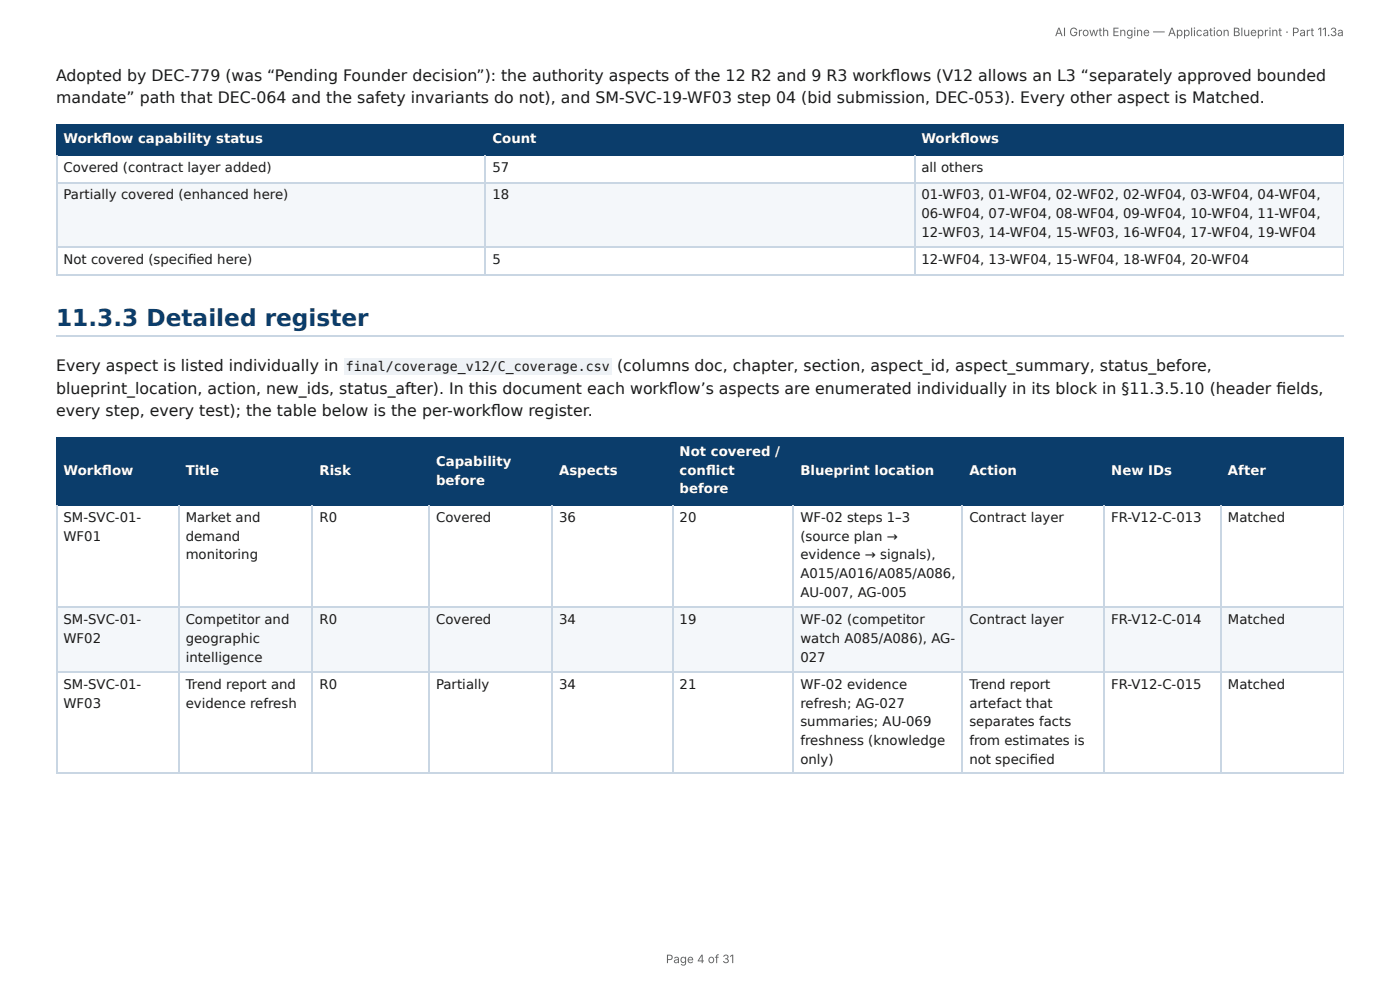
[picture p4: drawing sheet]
<svg xmlns="http://www.w3.org/2000/svg" width="297mm" height="210mm" viewBox="0 0 297 210" stroke-linecap="round" stroke-linejoin="round" font-family="sans-serif">
<defs><g id="words">
<text font-size="4.9" fill="#0b3d6b" x="11.9" y="69.3">11.3.3 Detailed register</text>
<g font-size="3.3" fill="#1a1a1a">
<text x="11.9" y="17.2">Adopted by DEC-779 (was “Pending Founder decision”): the authority aspects of the 12 R2 and 9 R3 workfl ows (V12 allows an L3 “separately approved bounded</text>
<text x="11.9" y="22">mandate” path that DEC-064 and the safety invariants do not), and SM-SVC-19-WF03 step 04 (bid submission, DEC-053). Every other aspect is Matched.</text>
<text x="11.9" y="78.8">Every aspect is listed individually in</text>
<text x="11.9" y="83.6">blueprint_location, action, new_ids, status_after). In this document each workfl ow’s aspects are enumerated individually in its block in §11.3.5.10 (header fi elds,</text>
<text x="131.1" y="78.8">(columns doc, chapter, section, aspect_id, aspect_summary, status_before,</text>
<text x="11.9" y="88.4">every step, every test); the table below is the per-workfl ow register.</text>
</g>
<g font-size="2.8" fill="#fff">
<text x="13.5" y="30.4">Workfl ow capability status</text>
<text x="104.6" y="30.4">Count</text>
<text x="195.7" y="30.4">Workfl ows</text>
<text x="13.5" y="100.8">Workfl ow</text>
<text x="39.4" y="100.8">Title</text>
<text x="67.9" y="100.8">Risk</text>
<text x="92.6" y="99">Capability</text>
<text x="118.7" y="100.8">Aspects</text>
<text x="144.4" y="96.8">Not covered /</text>
<text x="144.4" y="100.8">confl ict</text>
<text x="170" y="100.8">Blueprint location</text>
<text x="205.9" y="100.8">Action</text>
<text x="236" y="100.8">New IDs</text>
<text x="260.8" y="100.8">After</text>
<text x="92.6" y="102.9">before</text>
<text x="144.4" y="104.8">before</text>
</g>
<g font-size="2.8" fill="#1a1a1a">
<text x="13.5" y="36.5">Covered (contract layer added)</text>
<text x="104.6" y="36.5">57</text>
<text x="195.7" y="36.5">all others</text>
<text x="13.5" y="42.3">Partially covered (enhanced here)</text>
<text x="104.6" y="42.3">18</text>
<text x="195.7" y="42.3">01-WF03, 01-WF04, 02-WF02, 02-WF04, 03-WF04, 04-WF04,</text>
<text x="195.7" y="46.3">06-WF04, 07-WF04, 08-WF04, 09-WF04, 10-WF04, 11-WF04,</text>
<text x="195.7" y="50.3">12-WF03, 14-WF04, 15-WF03, 16-WF04, 17-WF04, 19-WF04</text>
<text x="13.5" y="56.1">Not covered (specifi ed here)</text>
<text x="104.6" y="56.1">5</text>
<text x="195.7" y="56.1">12-WF04, 13-WF04, 15-WF04, 18-WF04, 20-WF04</text>
<text x="73.5" y="78.8">final/coverage_v12/C_coverage.csv</text>
<text x="13.5" y="110.9">SM-SVC-01-</text>
<text x="39.4" y="110.9">Market and</text>
<text x="67.9" y="110.9">R0</text>
<text x="92.6" y="110.9">Covered</text>
<text x="118.7" y="110.9">36</text>
<text x="144.4" y="110.9">20</text>
<text x="170" y="110.9">WF-02 steps 1–3</text>
<text x="205.9" y="110.9">Contract layer</text>
<text x="236" y="110.9">FR-V12-C-013</text>
<text x="260.8" y="110.9">Matched</text>
<text x="13.5" y="114.8">WF01</text>
<text x="39.4" y="114.8">demand</text>
<text x="39.4" y="118.8">monitoring</text>
<text x="170" y="114.8">(source plan →</text>
<text x="170" y="118.8">evidence → signals),</text>
<text x="170" y="122.8">A015/A016/A085/A086,</text>
<text x="170" y="126.7">AU-007, AG-005</text>
<text x="13.5" y="132.6">SM-SVC-01-</text>
<text x="13.5" y="136.5">WF02</text>
<text x="39.4" y="132.6">Competitor and</text>
<text x="39.4" y="136.5">geographic</text>
<text x="67.9" y="132.6">R0</text>
<text x="92.6" y="132.6">Covered</text>
<text x="118.7" y="132.6">34</text>
<text x="144.4" y="132.6">19</text>
<text x="170" y="132.6">WF-02 (competitor</text>
<text x="170" y="136.5">watch A085/A086), AG-</text>
<text x="205.9" y="132.6">Contract layer</text>
<text x="236" y="132.6">FR-V12-C-014</text>
<text x="260.8" y="132.6">Matched</text>
<text x="39.4" y="140.5">intelligence</text>
<text x="170" y="140.5">027</text>
<text x="13.5" y="146.3">SM-SVC-01-</text>
<text x="39.4" y="146.3">Trend report and</text>
<text x="67.9" y="146.3">R0</text>
<text x="92.6" y="146.3">Partially</text>
<text x="118.7" y="146.3">34</text>
<text x="144.4" y="146.3">21</text>
<text x="170" y="146.3">WF-02 evidence</text>
<text x="205.9" y="146.3">Trend report</text>
<text x="236" y="146.3">FR-V12-C-015</text>
<text x="260.8" y="146.3">Matched</text>
<text x="13.5" y="150.3">WF03</text>
<text x="39.4" y="150.3">evidence refresh</text>
<text x="170" y="150.3">refresh; AG-027</text>
<text x="170" y="154.3">summaries; AU-069</text>
<text x="205.9" y="150.3">artefact that</text>
<text x="205.9" y="154.3">separates facts</text>
<text x="170" y="158.2">freshness (knowledge</text>
<text x="205.9" y="158.2">from estimates is</text>
<text x="170" y="162.2">only)</text>
<text x="205.9" y="162.2">not specifi ed</text>
</g>
<g font-size="2.5" fill="#666">
<text x="224.1" y="7.7">AI Growth Engine — Application Blueprint · Part 11.3a</text>
<text x="141.4" y="204.5">Page 4 of 31</text>
</g>
</g></defs>
<g fill="#0b3d6b">
<path d="M12.2 26.7h91v6.4h-91z"/>
<path d="M103.2 26.7h91v6.4h-91z"/>
<path d="M194.2 26.7h91.2v6.4h-91.2z"/>
</g>
<g fill="#f4f7fa">
<path d="M12.2 38.9h91v13.5h-91z"/>
<path d="M103.2 38.9h91v13.5h-91z"/>
<path d="M194.2 38.9h91.2v13.5h-91.2z"/>
</g>
<path d="M11.9 26.6h273.5M11.9 32.9h273.5M12 26.5v6.6M103.1 26.5v6.6M194.3 26.5v6.6" fill="none" stroke="#0b3d6b" stroke-width=".26"/>
<path d="M285.3 26.5v6.6" fill="none" stroke="#0b3d6b" stroke-width=".21"/>
<path d="M11.9 38.8h273.5M12 33.1v25.4M103.1 33.1v25.4M194.3 33.1v25.4M11.9 52.5h273.5M11.9 58.3h273.5M11.9 71.3h273.5" fill="none" stroke="#c9d6e3" stroke-width=".26"/>
<path d="M285.3 33.1v25.4" fill="none" stroke="#c9d6e3" stroke-width=".21"/>
<g fill="#0b3d6b">
<path d="M12.2 93.1h25.9v14.3h-25.9z"/>
<path d="M38.1 93.1h28.3v14.3h-28.3z"/>
<path d="M66.4 93.1h24.9v14.3h-24.9z"/>
<path d="M91.3 93.1h25.9v14.3h-25.9z"/>
<path d="M117.2 93.1h25.7v14.3h-25.7z"/>
<path d="M142.9 93.1h25.6v14.3h-25.6z"/>
<path d="M168.5 93.1h36v14.3h-36z"/>
<path d="M204.5 93.1h30.2v14.3h-30.2z"/>
<path d="M234.7 93.1h24.6v14.3h-24.6z"/>
<path d="M259.3 93.1h26.1v14.3h-26.1z"/>
</g>
<g fill="#f4f7fa">
<path d="M12.2 128.9h25.9v13.7h-25.9z"/>
<path d="M38.1 128.9h28.3v13.7h-28.3z"/>
<path d="M66.4 128.9h24.9v13.7h-24.9z"/>
<path d="M91.3 128.9h25.9v13.7h-25.9z"/>
<path d="M117.2 128.9h25.7v13.7h-25.7z"/>
<path d="M142.9 128.9h25.6v13.7h-25.6z"/>
<path d="M168.5 128.9h36v13.7h-36z"/>
<path d="M204.5 128.9h30.2v13.7h-30.2z"/>
<path d="M234.7 128.9h24.6v13.7h-24.6z"/>
<path d="M259.3 128.9h26.1v13.7h-26.1z"/>
</g>
<path d="M11.9 93h273.5M12 92.9v14.5M38 92.9v14.5M66.3 92.9v14.5M91.1 92.9v14.5M117.3 92.9v14.5M143 92.9v14.5M168.4 92.9v14.5M204.4 92.9v14.5M234.6 92.9v14.5M259.4 92.9v14.5M11.9 107.3h273.5" fill="none" stroke="#0b3d6b" stroke-width=".26"/>
<path d="M285.3 92.9v14.5" fill="none" stroke="#0b3d6b" stroke-width=".21"/>
<g fill="none" stroke="#c9d6e3" stroke-width=".26">
<path d="M12 107.4v56.9M38 107.4v56.9M66.3 107.4v56.9M91.1 107.4v56.9M117.3 107.4v56.9M143 107.4v56.9M168.4 107.4v56.9M204.4 107.4v56.9M234.6 107.4v56.9M259.4 107.4v56.9M11.9 129h273.5M11.9 142.7h273.5"/>
<path d="M11.9 164.2h273.5"/>
</g>
<path d="M285.3 107.4v56.9" fill="none" stroke="#c9d6e3" stroke-width=".21"/>
<path d="M73 76.2h56.9v3.4h-56.9z" fill="#eef2f6"/>
<use href="#words"/>
</svg>
